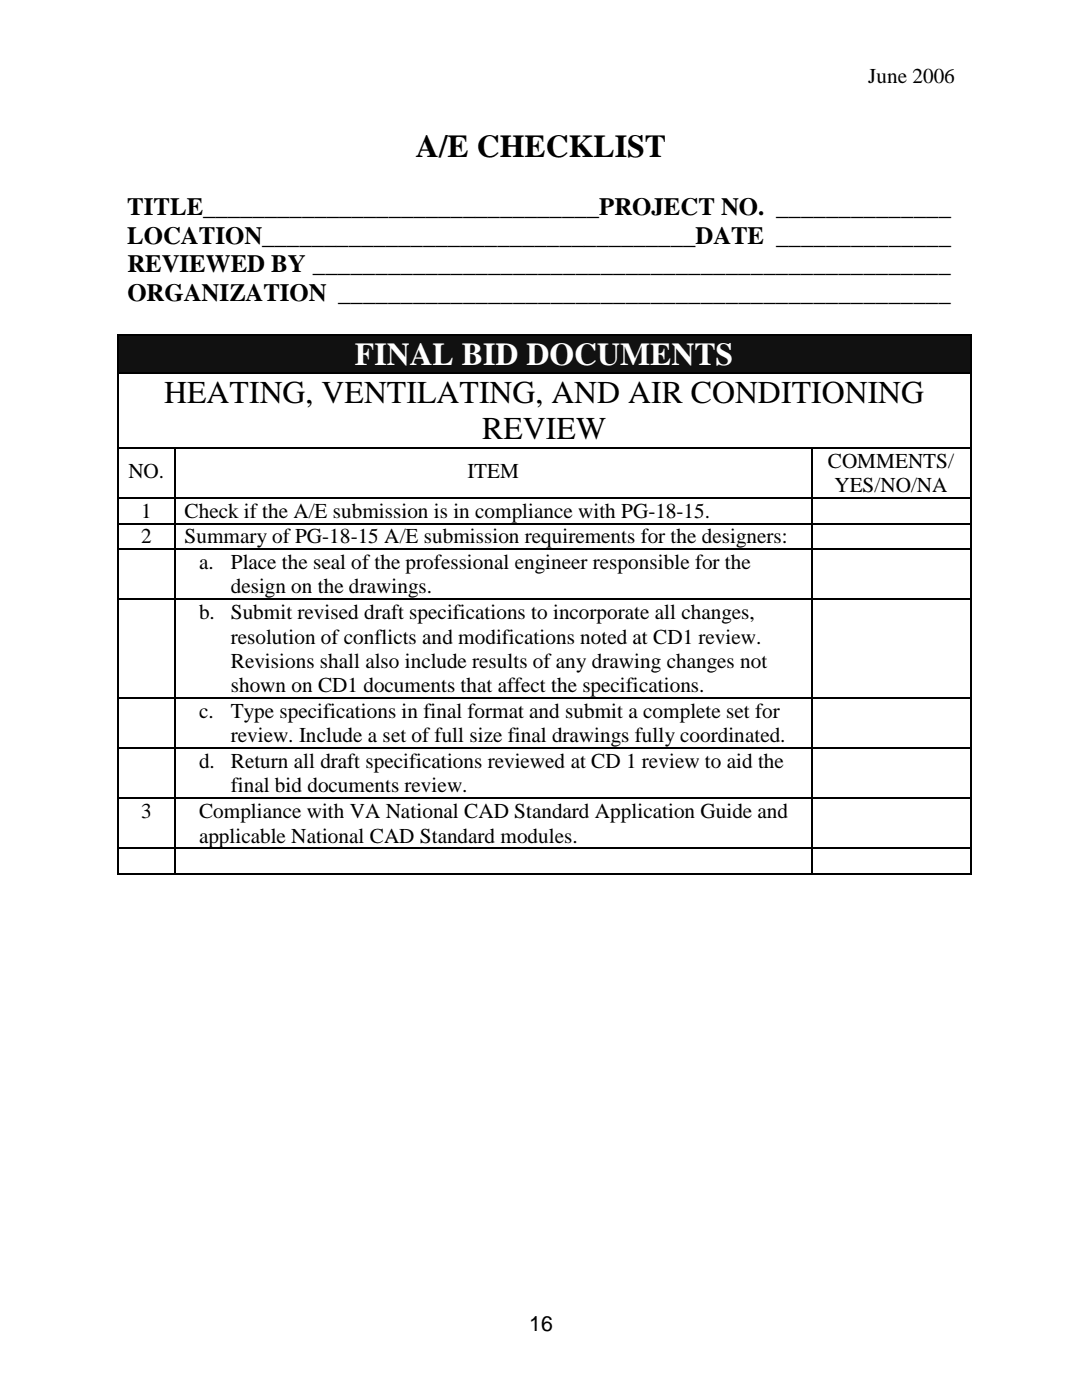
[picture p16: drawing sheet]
<svg xmlns="http://www.w3.org/2000/svg" width="216mm" height="279mm" viewBox="0 0 216 279" stroke-linecap="round" stroke-linejoin="round" font-family="sans-serif">
<defs><g id="words">
<g font-size="6.3">
<text x="83" y="31.3">A/E CHECKLIST</text>
<text x="32.8" y="80.3">HEATING, VENTILATING, AND AIR CONDITIONING</text>
<text x="96.2" y="87.7">REVIEW</text>
</g>
<text font-size="6.3" fill="#fff" x="70.8" y="72.9">FINAL BID DOCUMENTS</text>
<g font-size="5">
<text x="25.4" y="43">TITLE________________________________PROJECT NO. ______________</text>
<text x="25.4" y="48.6">LOCATION___________________________________DATE ______________</text>
<text x="25.4" y="54.3">REVIEWED BY ___________________________________________________</text>
<text x="25.4" y="60">ORGANIZATION _________________________________________________</text>
</g>
<g font-size="4.2">
<text x="173.2" y="16.5">June 2006</text>
<text x="25.6" y="95.3">NO.</text>
<text x="93.3" y="95.3">ITEM</text>
<text x="165.2" y="93.3">COMMENTS/</text>
<text x="166.5" y="98.2">YES/NO/NA</text>
<text x="28.2" y="103.3">1</text>
<text x="36.8" y="103.3">Check if the A/E submission is in compliance with PG-18-15.</text>
<text x="28.2" y="108.4">2</text>
<text x="36.8" y="108.4">Summary of PG-18-15 A/E submission requirements for the designers:</text>
<text x="39.7" y="113.5">a.</text>
<text x="46.1" y="113.5">Place the seal of the professional engineer responsible for the</text>
<text x="46.1" y="118.4">design on the drawings.</text>
<text x="39.7" y="123.6">b.</text>
<text x="46.1" y="123.6">Submit revised draft specifications to incorporate all changes,</text>
<text x="46.1" y="128.4">resolution of conflicts and modifications noted at CD1 review.</text>
<text x="46.1" y="133.3">Revisions shall also include results of any drawing changes not</text>
<text x="39.7" y="143.3">c.</text>
<text x="46.1" y="138.2">shown on CD1 documents that affect the specifications.</text>
<text x="46.1" y="143.3">Type specifications in final format and submit a complete set for</text>
<text x="46.1" y="148.2">review. Include a set of full size final drawings fully coordinated.</text>
<text x="39.7" y="153.3">d.</text>
<text x="46.1" y="153.3">Return all draft specifications reviewed at CD 1 review to aid the</text>
<text x="46.1" y="158.2">final bid documents review.</text>
<text x="28.2" y="163.3">3</text>
<text x="39.7" y="163.3">Compliance with VA National CAD Standard Application Guide and</text>
<text x="39.7" y="168.1">applicable National CAD Standard modules.</text>
<text x="105.6" y="265.7">16</text>
</g>
</g></defs>
<path d="M23.6 67.1h169.9v7.2h-169.9z" fill-rule="evenodd" fill="#111"/>
<path d="M25.4 67.1h166.4v7.2h-166.4z" fill="#111"/>
<g fill="#000">
<path d="M23.4 66.8h.2v.2h-.2zM23.4 74.3h.2v.3h-.2zM193.5 66.8h.3v.2h-.3zM193.5 74.3h.3v.3h-.3zM23.4 89.2h.2v.3h-.2zM23.4 99.2h.2v.3h-.2zM34.8 89.2h.3v.3h-.3zM34.8 99.2h.3v.3h-.3zM161.8 89.2h.3v.3h-.3zM161.8 99.2h.3v.3h-.3zM193.5 89.2h.3v.3h-.3zM193.5 99.2h.3v.3h-.3z"/>
<path d="M23.4 104.4h.2v.2h-.2zM23.4 109.5h.2v.2h-.2zM23.4 119.5h.2v.2h-.2zM34.8 104.4h.3v.2h-.3zM34.8 109.5h.3v.2h-.3zM34.8 119.5h.3v.2h-.3zM161.8 104.4h.3v.2h-.3zM161.8 109.5h.3v.2h-.3zM161.8 119.5h.3v.2h-.3zM193.5 104.4h.3v.2h-.3zM193.5 109.5h.3v.2h-.3zM193.5 119.5h.3v.2h-.3z"/>
<path d="M23.4 139.2h.2v.3h-.2zM34.8 139.2h.3v.3h-.3zM161.8 139.2h.3v.3h-.3zM193.5 139.2h.3v.3h-.3zM23.4 149.2h.2v.3h-.2zM23.4 159.2h.2v.3h-.2zM34.8 149.2h.3v.3h-.3zM34.8 159.2h.3v.3h-.3zM161.8 149.2h.3v.3h-.3zM161.8 159.2h.3v.3h-.3zM193.5 149.2h.3v.3h-.3zM193.5 159.2h.3v.3h-.3z"/>
<path d="M23.4 169.2h.2v.3h-.2zM23.4 174.4h.2v.2h-.2zM34.8 169.2h.3v.3h-.3zM34.8 174.4h.3v.2h-.3zM161.8 169.2h.3v.3h-.3zM161.8 174.4h.3v.2h-.3zM193.5 169.2h.3v.3h-.3zM193.5 174.4h.3v.2h-.3z"/>
</g>
<g fill="none" stroke="#000" stroke-width=".25">
<path d="M23.5 67v7.3M23.5 74.6v14.6M23.6 66.9h169.9M23.6 74.5h169.9M193.7 67v7.3M193.7 74.6v14.6M23.5 89.5v9.7M23.5 99.5v4.9M23.6 89.3h11.2M23.6 99.4h11.2M34.9 89.5v9.7M34.9 99.5v4.9"/>
<path d="M35.1 89.3h126.7M35.1 99.4h126.7M161.9 89.5v9.7M161.9 99.5v4.9M162.1 89.3h31.4M162.1 99.4h31.4M193.7 89.5v9.7M193.7 99.5v4.9M23.5 104.6v4.9M23.5 109.7v9.8M23.5 119.7v19.5M23.6 104.5h11.2"/>
<path d="M23.6 109.6h11.2M23.6 119.6h11.2M34.9 104.6v4.9M34.9 109.7v9.8M34.9 119.7v19.5M35.1 104.5h126.7M35.1 109.6h126.7M35.1 119.6h126.7M161.9 104.6v4.9M161.9 109.7v9.8M161.9 119.7v19.5M162.1 104.5h31.4"/>
<path d="M162.1 109.6h31.4M162.1 119.6h31.4M193.7 104.6v4.9M193.7 109.7v9.8M193.7 119.7v19.5M23.5 139.5v9.7M23.6 139.4h11.2M34.9 139.5v9.7M35.1 139.4h126.7M161.9 139.5v9.7M162.1 139.4h31.4M193.7 139.5v9.7"/>
<path d="M23.5 149.5v9.7M23.5 159.5v9.7M23.6 149.4h11.2M23.6 159.3h11.2M34.9 149.5v9.7M34.9 159.5v9.7M35.1 149.4h126.7M35.1 159.3h126.7M161.9 149.5v9.7M161.9 159.5v9.7M162.1 149.4h31.4M162.1 159.3h31.4"/>
<path d="M193.7 149.5v9.7M193.7 159.5v9.7M23.5 169.5v4.9M23.6 169.3h11.2M23.6 174.5h11.2M34.9 169.5v4.9M35.1 169.3h126.7M35.1 174.5h126.7M161.9 169.5v4.9M162.1 169.3h31.4M162.1 174.5h31.4M193.7 169.5v4.9"/>
</g>
<use href="#words"/>
</svg>
